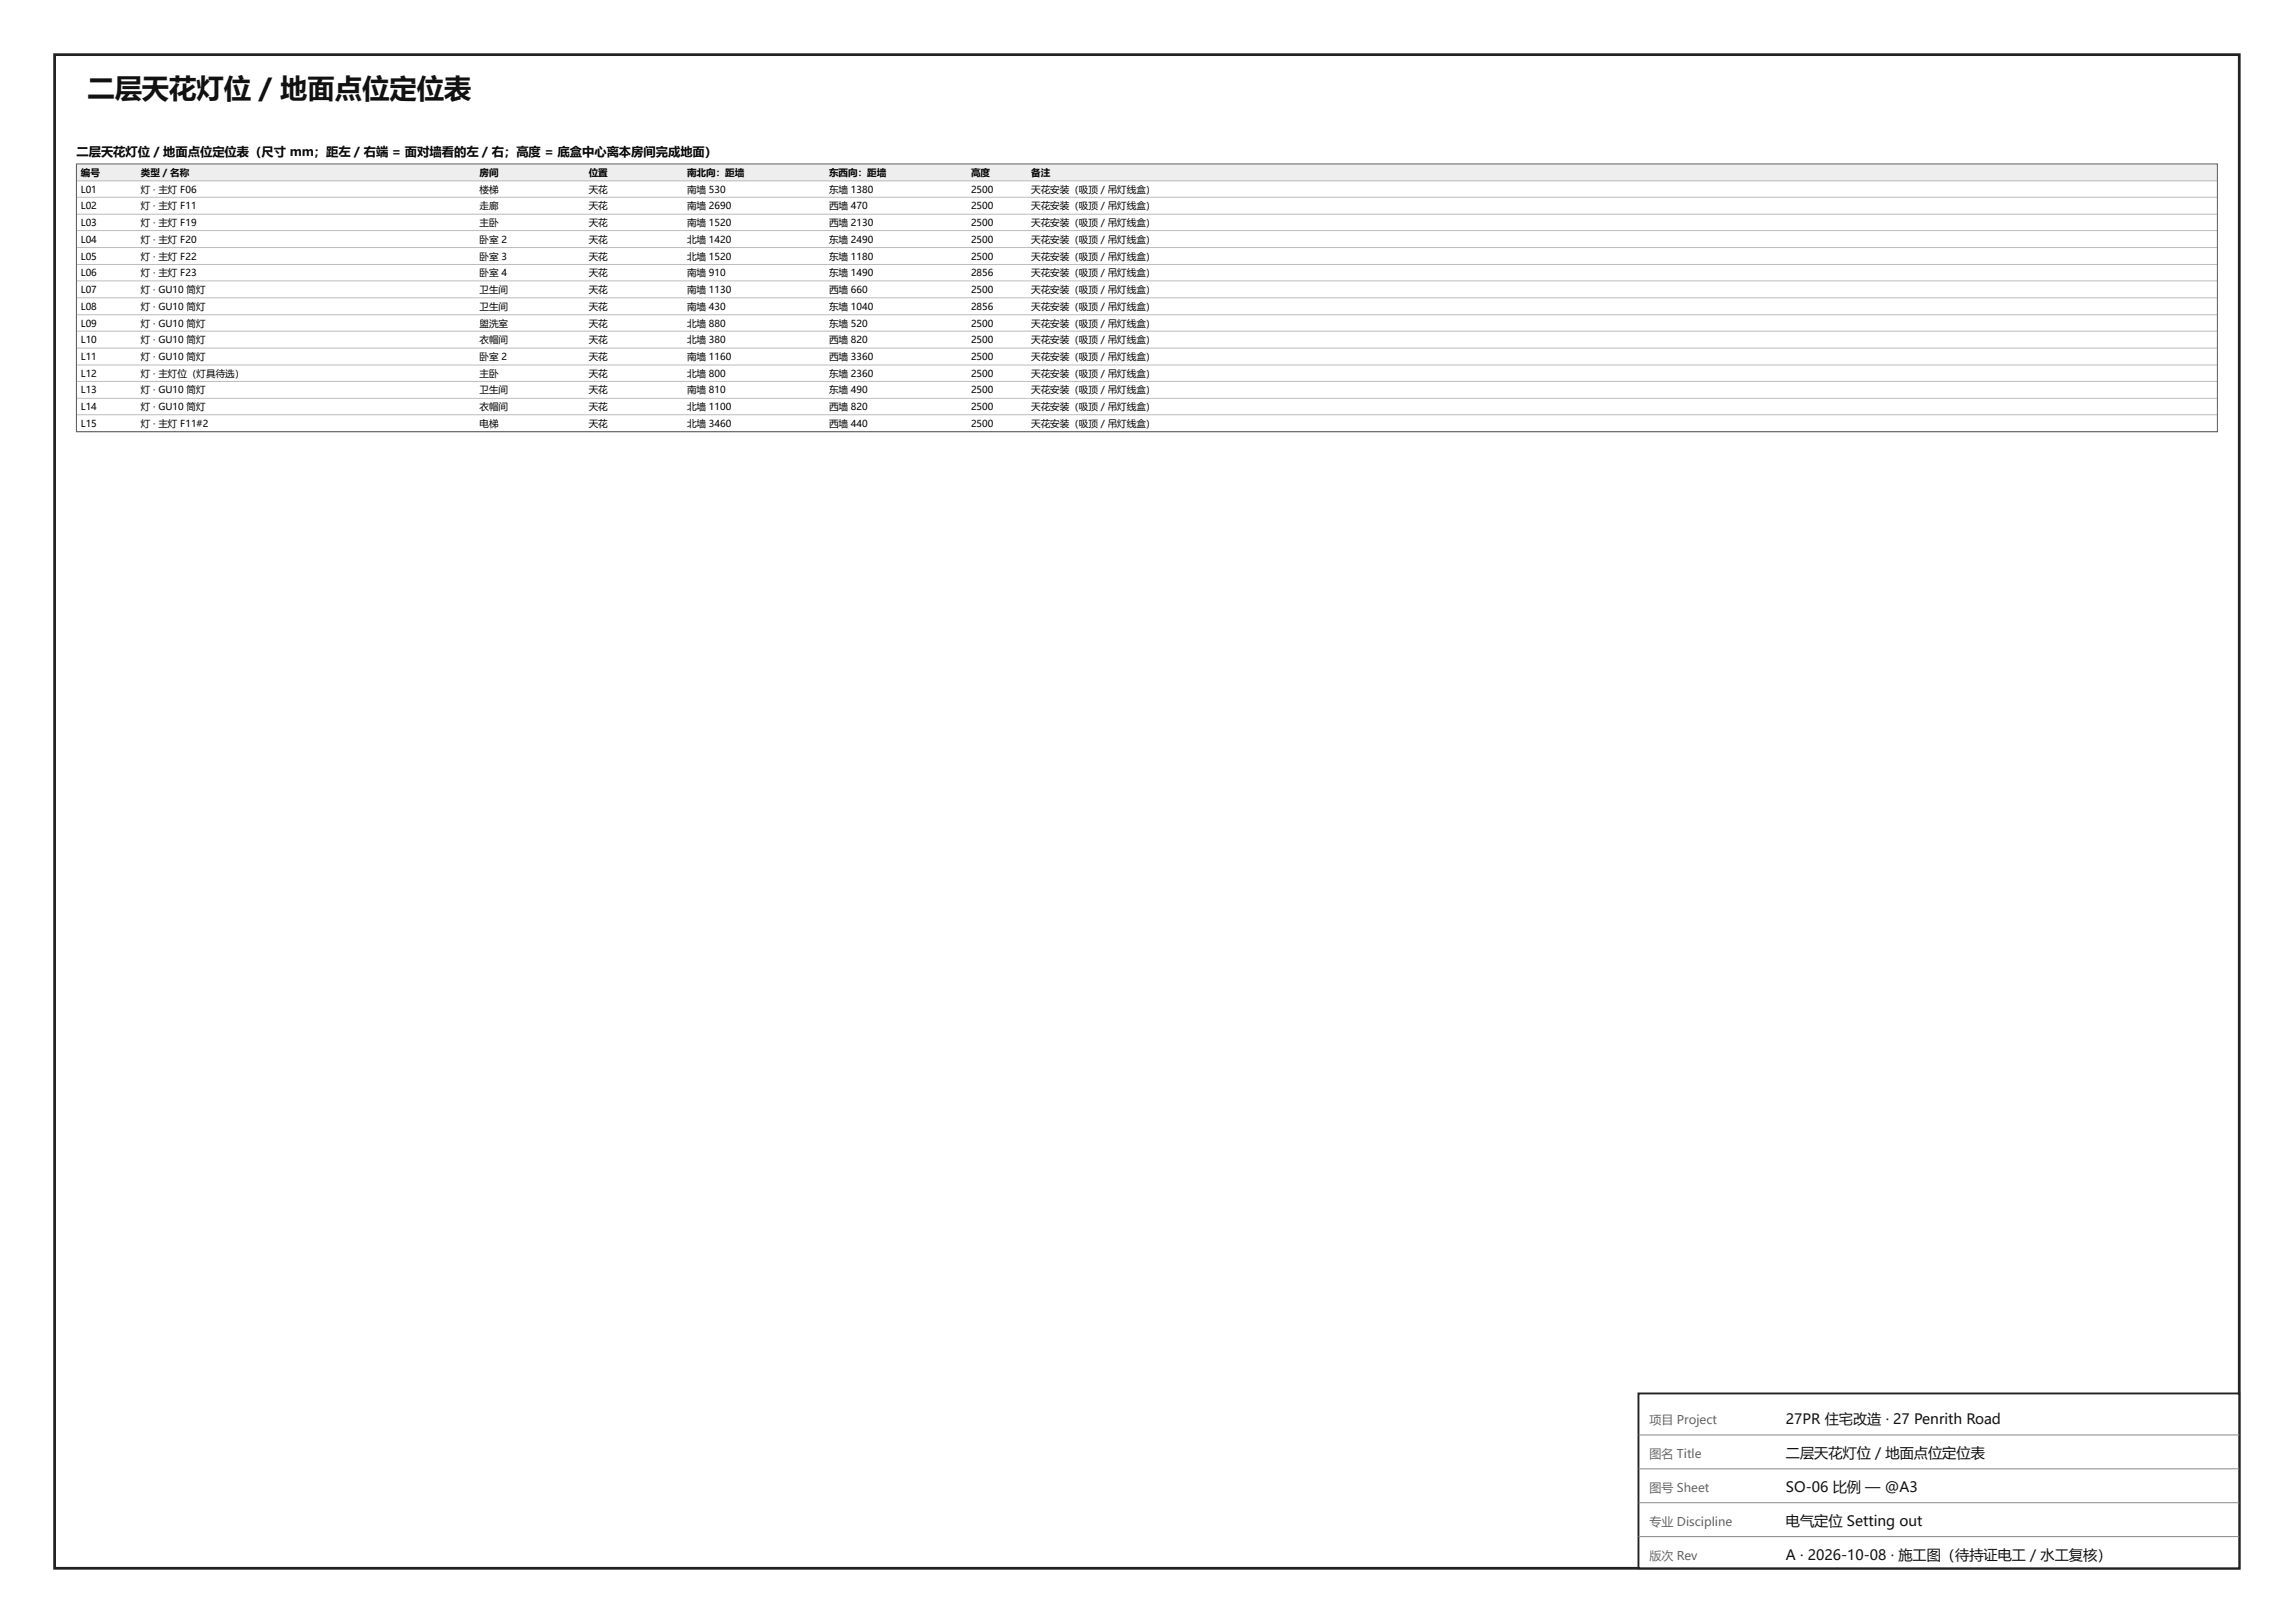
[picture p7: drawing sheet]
<svg xmlns="http://www.w3.org/2000/svg" width="420mm" height="297mm" viewBox="0 0 420 297" stroke-linecap="round" stroke-linejoin="round" font-family="sans-serif">
<defs><g id="words">
<text font-size="5" fill="#111" x="16" y="18">二层天花灯位 / 地面点位定位表</text>
<g font-size="2.6" fill="#111">
<text x="327" y="260.6">27PR 住宅改造 · 27 Penrith Road</text>
<text x="327" y="266.8">二层天花灯位 / 地面点位定位表</text>
<text x="327" y="273">SO-06 比例 — @A3</text>
<text x="327" y="279.2">电气定位 Setting out</text>
<text x="327" y="285.4">A · 2026-10-08 · 施工图（待持证电工 / 水工复核）</text>
</g>
<text font-size="2.2" x="14" y="28.5">二层天花灯位 / 地面点位定位表（尺寸 mm；距左 / 右端 = 面对墙看的左 / 右；高度 = 底盒中心离本房间完成地面）</text>
<g font-size="2.2" fill="#666">
<text x="302" y="260.6">项目 Project</text>
<text x="302" y="266.8">图名 Title</text>
<text x="302" y="273">图号 Sheet</text>
<text x="302" y="279.2">专业 Discipline</text>
<text x="302" y="285.4">版次 Rev</text>
</g>
<g font-size="1.7">
<text x="14.8" y="32.2">编号</text>
<text x="14.8" y="35.3">L01</text>
<text x="25.8" y="32.2">类型 / 名称</text>
<text x="25.8" y="35.3">灯 · 主灯 F06</text>
<text x="87.8" y="32.2">房间</text>
<text x="87.8" y="35.3">楼梯</text>
<text x="107.8" y="32.2">位置</text>
<text x="107.8" y="35.3">天花</text>
<text x="125.8" y="32.2">南北向：距墙</text>
<text x="125.8" y="35.3">南墙 530</text>
<text x="151.8" y="32.2">东西向：距墙</text>
<text x="151.8" y="35.3">东墙 1380</text>
<text x="177.8" y="32.2">高度</text>
<text x="177.8" y="35.3">2500</text>
<text x="188.8" y="32.2">备注</text>
<text x="188.8" y="35.3">天花安装（吸顶 / 吊灯线盒）</text>
<text x="14.8" y="38.3">L02</text>
<text x="14.8" y="41.4">L03</text>
<text x="25.8" y="38.3">灯 · 主灯 F11</text>
<text x="25.8" y="41.4">灯 · 主灯 F19</text>
<text x="87.8" y="38.3">走廊</text>
<text x="87.8" y="41.4">主卧</text>
<text x="107.8" y="38.3">天花</text>
<text x="107.8" y="41.4">天花</text>
<text x="125.8" y="38.3">南墙 2690</text>
<text x="125.8" y="41.4">南墙 1520</text>
<text x="151.8" y="38.3">西墙 470</text>
<text x="151.8" y="41.4">西墙 2130</text>
<text x="177.8" y="38.3">2500</text>
<text x="177.8" y="41.4">2500</text>
<text x="188.8" y="38.3">天花安装（吸顶 / 吊灯线盒）</text>
<text x="188.8" y="41.4">天花安装（吸顶 / 吊灯线盒）</text>
<text x="14.8" y="44.5">L04</text>
<text x="14.8" y="47.5">L05</text>
<text x="25.8" y="44.5">灯 · 主灯 F20</text>
<text x="25.8" y="47.5">灯 · 主灯 F22</text>
<text x="87.8" y="44.5">卧室 2</text>
<text x="87.8" y="47.5">卧室 3</text>
<text x="107.8" y="44.5">天花</text>
<text x="107.8" y="47.5">天花</text>
<text x="125.8" y="44.5">北墙 1420</text>
<text x="125.8" y="47.5">北墙 1520</text>
<text x="151.8" y="44.5">东墙 2490</text>
<text x="151.8" y="47.5">东墙 1180</text>
<text x="177.8" y="44.5">2500</text>
<text x="177.8" y="47.5">2500</text>
<text x="188.8" y="44.5">天花安装（吸顶 / 吊灯线盒）</text>
<text x="188.8" y="47.5">天花安装（吸顶 / 吊灯线盒）</text>
<text x="14.8" y="50.6">L06</text>
<text x="14.8" y="53.6">L07</text>
<text x="25.8" y="50.6">灯 · 主灯 F23</text>
<text x="25.8" y="53.6">灯 · GU10 筒灯</text>
<text x="87.8" y="50.6">卧室 4</text>
<text x="87.8" y="53.6">卫生间</text>
<text x="107.8" y="50.6">天花</text>
<text x="107.8" y="53.6">天花</text>
<text x="125.8" y="50.6">南墙 910</text>
<text x="125.8" y="53.6">南墙 1130</text>
<text x="151.8" y="50.6">东墙 1490</text>
<text x="151.8" y="53.6">西墙 660</text>
<text x="177.8" y="50.6">2856</text>
<text x="177.8" y="53.6">2500</text>
<text x="188.8" y="50.6">天花安装（吸顶 / 吊灯线盒）</text>
<text x="188.8" y="53.6">天花安装（吸顶 / 吊灯线盒）</text>
<text x="14.8" y="56.7">L08</text>
<text x="14.8" y="59.8">L09</text>
<text x="25.8" y="56.7">灯 · GU10 筒灯</text>
<text x="25.8" y="59.8">灯 · GU10 筒灯</text>
<text x="87.8" y="56.7">卫生间</text>
<text x="87.8" y="59.8">盥洗室</text>
<text x="107.8" y="56.7">天花</text>
<text x="107.8" y="59.8">天花</text>
<text x="125.8" y="56.7">南墙 430</text>
<text x="125.8" y="59.8">北墙 880</text>
<text x="151.8" y="56.7">东墙 1040</text>
<text x="151.8" y="59.8">东墙 520</text>
<text x="177.8" y="56.7">2856</text>
<text x="177.8" y="59.8">2500</text>
<text x="188.8" y="56.7">天花安装（吸顶 / 吊灯线盒）</text>
<text x="188.8" y="59.8">天花安装（吸顶 / 吊灯线盒）</text>
<text x="14.8" y="62.8">L10</text>
<text x="14.8" y="65.9">L11</text>
<text x="25.8" y="62.8">灯 · GU10 筒灯</text>
<text x="25.8" y="65.9">灯 · GU10 筒灯</text>
<text x="87.8" y="62.8">衣帽间</text>
<text x="87.8" y="65.9">卧室 2</text>
<text x="107.8" y="62.8">天花</text>
<text x="107.8" y="65.9">天花</text>
<text x="125.8" y="62.8">北墙 380</text>
<text x="125.8" y="65.9">南墙 1160</text>
<text x="151.8" y="62.8">西墙 820</text>
<text x="151.8" y="65.9">西墙 3360</text>
<text x="177.8" y="62.8">2500</text>
<text x="177.8" y="65.9">2500</text>
<text x="188.8" y="62.8">天花安装（吸顶 / 吊灯线盒）</text>
<text x="188.8" y="65.9">天花安装（吸顶 / 吊灯线盒）</text>
<text x="14.8" y="69">L12</text>
<text x="14.8" y="72">L13</text>
<text x="25.8" y="69">灯 · 主灯位（灯具待选）</text>
<text x="25.8" y="72">灯 · GU10 筒灯</text>
<text x="87.8" y="69">主卧</text>
<text x="87.8" y="72">卫生间</text>
<text x="107.8" y="69">天花</text>
<text x="107.8" y="72">天花</text>
<text x="125.8" y="69">北墙 800</text>
<text x="125.8" y="72">南墙 810</text>
<text x="151.8" y="69">东墙 2360</text>
<text x="151.8" y="72">东墙 490</text>
<text x="177.8" y="69">2500</text>
<text x="177.8" y="72">2500</text>
<text x="188.8" y="69">天花安装（吸顶 / 吊灯线盒）</text>
<text x="188.8" y="72">天花安装（吸顶 / 吊灯线盒）</text>
<text x="14.8" y="75.1">L14</text>
<text x="25.8" y="75.1">灯 · GU10 筒灯</text>
<text x="87.8" y="75.1">衣帽间</text>
<text x="107.8" y="75.1">天花</text>
<text x="125.8" y="75.1">北墙 1100</text>
<text x="151.8" y="75.1">西墙 820</text>
<text x="177.8" y="75.1">2500</text>
<text x="188.8" y="75.1">天花安装（吸顶 / 吊灯线盒）</text>
<text x="14.8" y="78.1">L15</text>
<text x="25.8" y="78.1">灯 · 主灯 F11#2</text>
<text x="87.8" y="78.1">电梯</text>
<text x="107.8" y="78.1">天花</text>
<text x="125.8" y="78.1">北墙 3460</text>
<text x="151.8" y="78.1">西墙 440</text>
<text x="177.8" y="78.1">2500</text>
<text x="188.8" y="78.1">天花安装（吸顶 / 吊灯线盒）</text>
</g>
</g></defs>
<path d="M10 10h400v277h-400z" fill="none" stroke="#222" stroke-width=".5"/>
<path d="M300 255h110v32h-110z" fill="#fff"/>
<path d="M300 255h110v32h-110z" fill="none" stroke="#222" stroke-width=".35"/>
<path d="M300 262.6h110M300 268.8h110M300 275h110M300 281.2h110" fill="none" stroke="#888" stroke-width=".18"/>
<path d="M14 30h392v3.1h-392z" fill="#eee"/>
<g fill="none" stroke="#bbb" stroke-width=".18">
<path d="M14 33.1h392M14 36.1h392M14 39.2h392M14 42.2h392M14 45.3h392M14 48.4h392M14 51.4h392M14 54.5h392M14 57.6h392M14 60.6h392M14 63.7h392M14 66.8h392"/>
<path d="M14 69.8h392M14 72.9h392M14 75.9h392M14 79h392"/>
</g>
<path d="M14 30h392v49h-392z" fill="none" stroke="#666" stroke-width=".2"/>
<use href="#words"/>
</svg>
